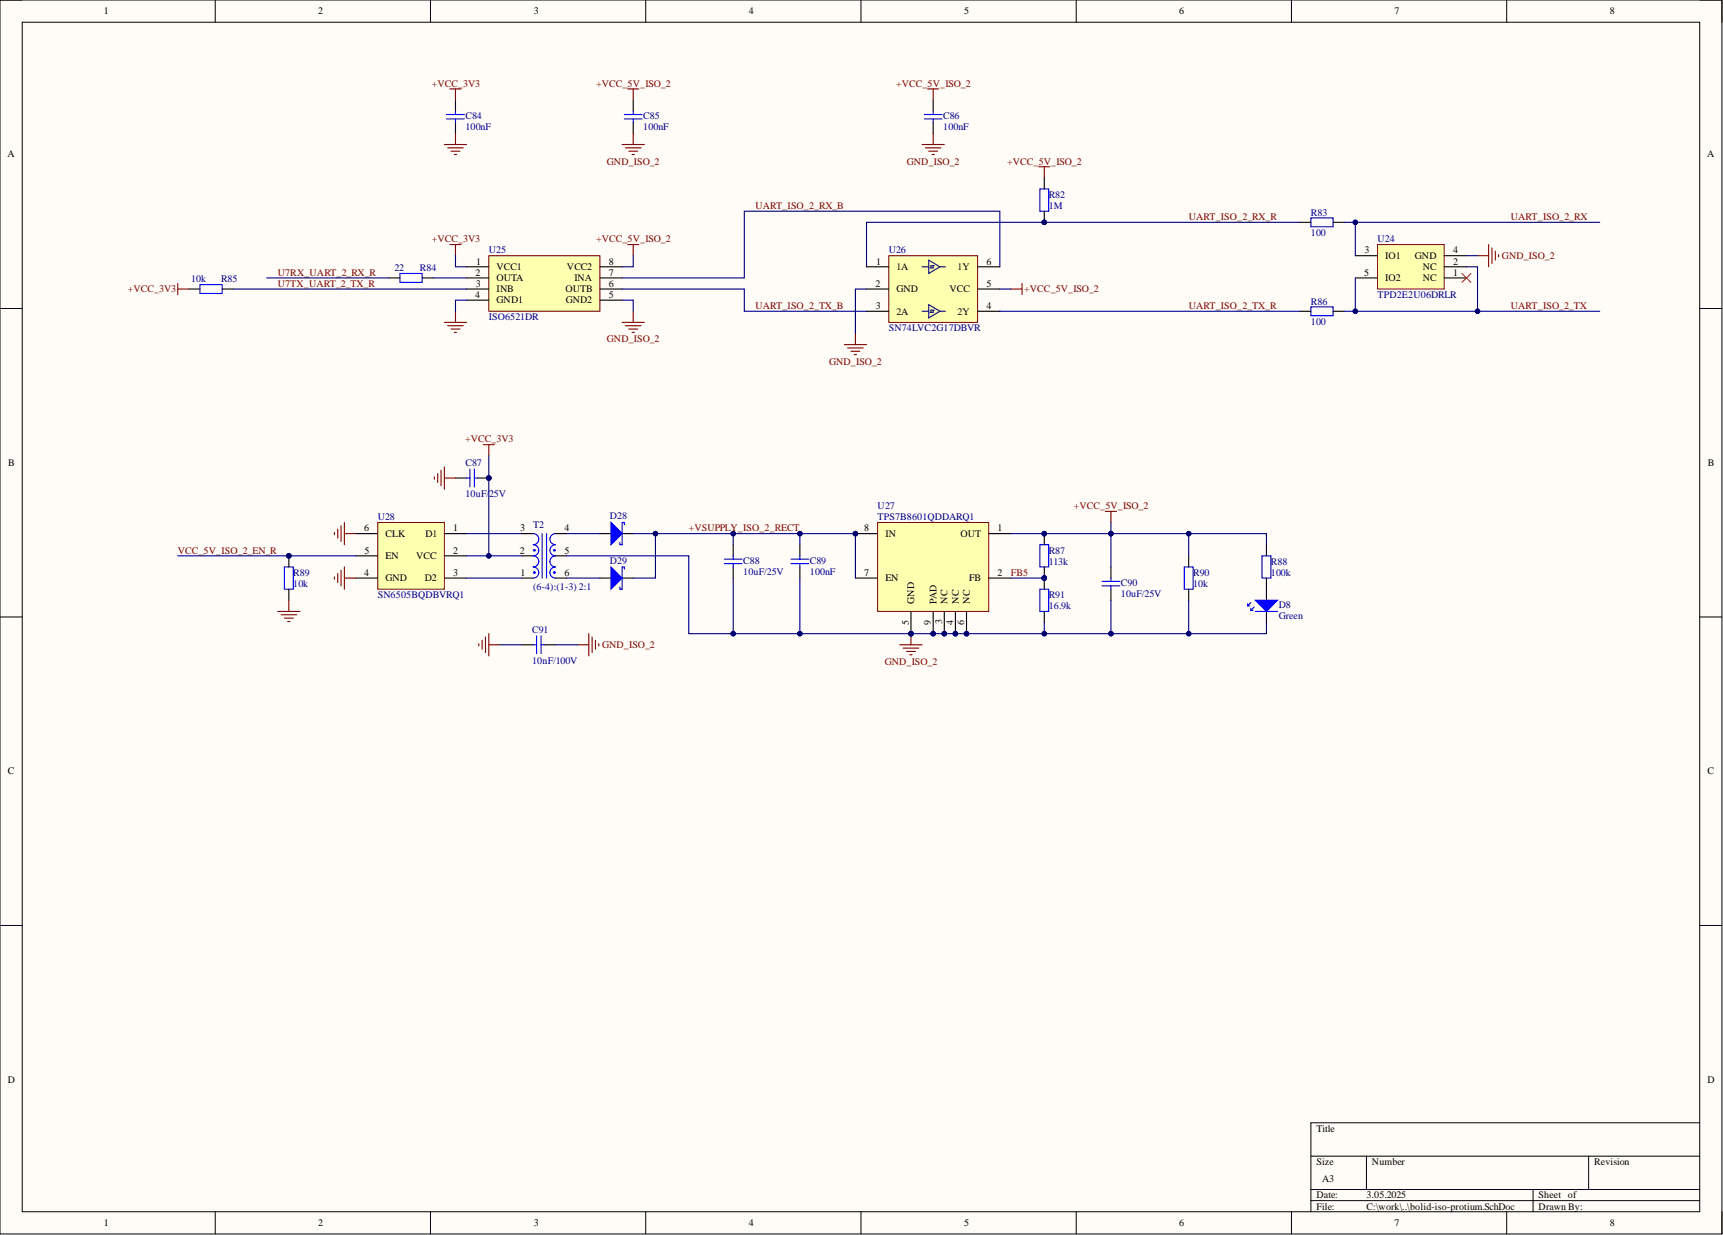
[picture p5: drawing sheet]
<svg xmlns="http://www.w3.org/2000/svg" width="393mm" height="282mm" viewBox="0 0 393 282" stroke-linecap="round" stroke-linejoin="round" font-family="sans-serif">
<defs><g id="words">
<g font-size="2.3">
<text x="23.7" y="3.3">1</text>
<text x="72.6" y="3.3">2</text>
<text x="121.9" y="3.3">3</text>
<text x="170.9" y="3.3">4</text>
<text x="220.1" y="3.3">5</text>
<text x="269.2" y="3.3">6</text>
<text x="318.4" y="3.3">7</text>
<text x="367.5" y="3.3">8</text>
<text x="1.7" y="35.9">A</text>
<text x="389.7" y="35.9">A</text>
<text x="311.5" y="57.8">3</text>
<text x="316.3" y="59.1">IO1</text>
<text x="323" y="59.1">GND</text>
<text x="331.7" y="57.8">4</text>
<text x="108.5" y="62.9">2</text>
<text x="108.6" y="65.5">3</text>
<text x="108.7" y="60.4">1</text>
<text x="113.4" y="61.7">VCC1</text>
<text x="113.4" y="64.2">OUTA</text>
<text x="129.4" y="61.7">VCC2</text>
<text x="131.1" y="64.2">INA</text>
<text x="139" y="65.5">6</text>
<text x="139" y="62.9">7</text>
<text x="139" y="60.4">8</text>
<text x="199.8" y="65.5">2</text>
<text x="200" y="60.4">1</text>
<text x="204.7" y="61.7">1A</text>
<text x="218.6" y="61.7">1Y</text>
<text x="225.2" y="65.5">5</text>
<text x="225.2" y="60.4">6</text>
<text x="311.4" y="62.9">5</text>
<text x="316.3" y="64.2">IO2</text>
<text x="324.8" y="64.2">NC</text>
<text x="324.8" y="61.7">NC</text>
<text x="331.7" y="62.9">1</text>
<text x="331.7" y="60.4">2</text>
<text x="108.5" y="68">4</text>
<text x="113.4" y="66.7">INB</text>
<text x="113.4" y="69.3">GND1</text>
<text x="129.1" y="66.7">OUTB</text>
<text x="129.2" y="69.3">GND2</text>
<text x="139" y="68">5</text>
<text x="199.9" y="70.5">3</text>
<text x="204.7" y="66.7">GND</text>
<text x="204.7" y="71.8">2A</text>
<text x="216.8" y="66.7">VCC</text>
<text x="218.6" y="71.8">2Y</text>
<text x="225.2" y="70.5">4</text>
<text x="1.9" y="106.4">B</text>
<text x="389.9" y="106.4">B</text>
<text x="83.1" y="121.3">6</text>
<text x="88" y="122.5">CLK</text>
<text x="97.1" y="122.5">D1</text>
<text x="103.5" y="121.3">1</text>
<text x="118.8" y="121.3">3</text>
<text x="128.8" y="121.3">4</text>
<text x="197.3" y="121.3">8</text>
<text x="202.1" y="122.5">IN</text>
<text x="219.3" y="122.5">OUT</text>
<text x="227.7" y="121.3">1</text>
<text x="83.1" y="131.4">4</text>
<text x="83.2" y="126.4">5</text>
<text x="88" y="127.6">EN</text>
<text x="95" y="127.6">VCC</text>
<text x="103.5" y="126.4">2</text>
<text x="103.5" y="131.4">3</text>
<text x="118.7" y="126.4">2</text>
<text x="118.9" y="131.4">1</text>
<text x="128.8" y="126.4">5</text>
<text x="128.8" y="131.4">6</text>
<text x="197.3" y="131.4">7</text>
<text x="227.7" y="131.4">2</text>
<text x="88" y="132.7">GND</text>
<text x="97" y="132.7">D2</text>
<text x="202.1" y="132.7">EN</text>
<text x="208.7" y="137.8" transform="rotate(-90 208.7 137.8)">GND</text>
<text x="213.8" y="137.8" transform="rotate(-90 213.8 137.8)">PAD</text>
<text x="216.3" y="137.8" transform="rotate(-90 216.3 137.8)">NC</text>
<text x="218.9" y="137.8" transform="rotate(-90 218.9 137.8)">NC</text>
<text x="221.2" y="132.7">FB</text>
<text x="221.4" y="137.8" transform="rotate(-90 221.4 137.8)">NC</text>
<text x="207.5" y="142.6" transform="rotate(-90 207.5 142.6)">5</text>
<text x="212.5" y="142.6" transform="rotate(-90 212.5 142.6)">9</text>
<text x="215.1" y="142.5" transform="rotate(-90 215.1 142.5)">3</text>
<text x="217.6" y="142.7" transform="rotate(-90 217.6 142.7)">4</text>
<text x="220.1" y="142.6" transform="rotate(-90 220.1 142.6)">6</text>
<text x="1.8" y="176.8">C</text>
<text x="389.8" y="176.8">C</text>
<text x="1.8" y="247.2">D</text>
<text x="389.8" y="247.2">D</text>
<text x="300.5" y="258.3">Title</text>
<text x="300.5" y="265.9">Size</text>
<text x="301.8" y="269.7">A3</text>
<text x="313.2" y="265.9">Number</text>
<text x="363.9" y="265.9">Revision</text>
<text x="300.5" y="273.5">Date:</text>
<text x="311.9" y="273.5">3.05.2025</text>
<text x="351.3" y="273.5">Sheet of</text>
<text x="23.7" y="279.9">1</text>
<text x="72.6" y="279.9">2</text>
<text x="121.9" y="279.9">3</text>
<text x="170.9" y="279.9">4</text>
<text x="220.1" y="279.9">5</text>
<text x="269.2" y="279.9">6</text>
<text x="300.5" y="276.1">File:</text>
<text x="311.9" y="276.1">C:\work\..\bolid-iso-protium.SchDoc</text>
<text x="318.4" y="279.9">7</text>
<text x="351.3" y="276.1">Drawn By:</text>
<text x="367.5" y="279.9">8</text>
</g>
<g font-size="2.3" fill="#800000">
<text x="98.6" y="19.8">+VCC_3V3</text>
<text x="136.1" y="19.8">+VCC_5V_ISO_2</text>
<text x="204.6" y="19.8">+VCC_5V_ISO_2</text>
<text x="138.6" y="37.6">GND_ISO_2</text>
<text x="207" y="37.6">GND_ISO_2</text>
<text x="229.9" y="37.6">+VCC_5V_ISO_2</text>
<text x="172.5" y="47.7">UART_ISO_2_RX_B</text>
<text x="271.4" y="50.2">UART_ISO_2_RX_R</text>
<text x="344.9" y="50.2">UART_ISO_2_RX</text>
<text x="98.6" y="55.3">+VCC_3V3</text>
<text x="136.1" y="55.3">+VCC_5V_ISO_2</text>
<text x="342.9" y="59.1">GND_ISO_2</text>
<text x="63.4" y="62.9">U7RX_UART_2_RX_R</text>
<text x="63.4" y="65.5">U7TX_UART_2_TX_R</text>
<text x="29.2" y="66.7">+VCC_3V3</text>
<text x="172.5" y="70.5">UART_ISO_2_TX_B</text>
<text x="233.8" y="66.7">+VCC_5V_ISO_2</text>
<text x="271.4" y="70.5">UART_ISO_2_TX_R</text>
<text x="344.9" y="70.5">UART_ISO_2_TX</text>
<text x="138.6" y="78.1">GND_ISO_2</text>
<text x="189.3" y="83.2">GND_ISO_2</text>
<text x="106.2" y="101">+VCC_3V3</text>
<text x="245.2" y="116.2">+VCC_5V_ISO_2</text>
<text x="157.2" y="121.3">+VSUPPLY_ISO_2_RECT</text>
<text x="40.6" y="126.4">VCC_5V_ISO_2_EN_R</text>
<text x="230.8" y="131.4">FB5</text>
<text x="137.5" y="147.9">GND_ISO_2</text>
<text x="202" y="151.7">GND_ISO_2</text>
</g>
<g font-size="2.3" fill="#000080">
<text x="106.3" y="29.7">100nF</text>
<text x="106.3" y="27.1">C84</text>
<text x="146.8" y="29.7">100nF</text>
<text x="146.8" y="27.1">C85</text>
<text x="215.3" y="29.7">100nF</text>
<text x="215.3" y="27.1">C86</text>
<text x="239.4" y="47.7">1M</text>
<text x="239.4" y="45.2">R82</text>
<text x="299.3" y="53.8">100</text>
<text x="299.3" y="49.2">R83</text>
<text x="111.6" y="57.8">U25</text>
<text x="202.9" y="57.8">U26</text>
<text x="314.5" y="55.3">U24</text>
<text x="43.6" y="64.4">10k</text>
<text x="50.5" y="64.4">R85</text>
<text x="90" y="61.9">22</text>
<text x="95.9" y="61.9">R84</text>
<text x="299.3" y="69.5">R86</text>
<text x="314.5" y="68">TPD2E2U06DRLR</text>
<text x="111.6" y="73.1">ISO6521DR</text>
<text x="202.9" y="75.6">SN74LVC2G17DBVR</text>
<text x="299.3" y="74.1">100</text>
<text x="106.3" y="106.3">C87</text>
<text x="106.3" y="113.4">10uF/</text>
<text x="111.7" y="113.4">25V</text>
<text x="86.2" y="118.7">U28</text>
<text x="139.2" y="118.5">D28</text>
<text x="200.4" y="116.2">U27</text>
<text x="200.4" y="118.7">TPS7B8601QDDARQ1</text>
<text x="121.7" y="120.5">T2</text>
<text x="67" y="131.4">R89</text>
<text x="139.2" y="128.6">D29</text>
<text x="169.7" y="131.2">10uF/25V</text>
<text x="169.7" y="128.6">C88</text>
<text x="184.9" y="131.2">100nF</text>
<text x="184.9" y="128.6">C89</text>
<text x="239.4" y="128.9">113k</text>
<text x="239.4" y="126.4">R87</text>
<text x="272.4" y="131.4">R90</text>
<text x="290.1" y="131.4">100k</text>
<text x="290.1" y="128.9">R88</text>
<text x="67" y="134">10k</text>
<text x="86.2" y="136.5">SN6505BQDBVRQ1</text>
<text x="121.7" y="134.7">(6-4):(1-3) 2:1</text>
<text x="239.4" y="136.5">R91</text>
<text x="255.9" y="136.3">10uF/25V</text>
<text x="255.9" y="133.7">C90</text>
<text x="272.4" y="134">10k</text>
<text x="239.4" y="139">16.9k</text>
<text x="291.9" y="141.3">Green</text>
<text x="291.9" y="138.8">D8</text>
<text x="121.5" y="144.4">C91</text>
<text x="121.5" y="151.5">10nF/100V</text>
</g>
</g></defs>
<path d="M0 0h393.1v281.6h-393.1z" fill-rule="evenodd" fill="#fffcf8"/>
<path d="M0 0h393.1v281.6h-393.1z" fill="none" stroke="#000" stroke-width=".23"/>
<path d="M5.1 5.1h382.9v271.5h-382.9z" fill-rule="evenodd" fill="#fffcf8"/>
<g fill="none" stroke="#000" stroke-width=".23">
<path d="M0 0h5.1M49.1 0v5.1M98.3 0v5.1M147.4 0v5.1M196.6 0v5.1M245.7 0v5.1M294.8 0v5.1M344 0v5.1M388 0h5.1v5.1M5.1 5.1h382.9v271.5h-382.9zM0 70.4h5.1M388 70.4h5.1"/>
<path d="M0 140.8h5.1M388 140.8h5.1M0 211.2h5.1M388 211.2h5.1M388 256.3h-88.7v20.3M49.1 276.6v5M98.3 276.6v5M147.4 276.6v5M196.6 276.6v5M245.7 276.6v5M294.8 276.6v5M299.3 263.9h88.7"/>
<path d="M299.3 271.5h88.7M299.3 274h88.7M311.9 263.9v7.6M344 276.6v5M350 271.5v5.1M362.7 263.9v7.6M393.1 276.6v5"/>
</g>
<path d="M86.2 119.3h15.2v15.2h-15.2z" fill-rule="evenodd" fill="#ffffb0"/>
<path d="M86.2 119.3h15.2v15.2h-15.2z" fill="none" stroke="#800000" stroke-width=".23"/>
<path d="M81.2 121.8h5M81.2 126.9h5M81.2 131.9h5M101.4 121.8h5.1M101.4 126.9h5.1M101.4 131.9h5.1M167.4 124.3v2.6M167.4 129.4v2.5" fill="none" stroke="#000" stroke-width=".25"/>
<path d="M165.4 127.6h4M165.4 128.6h4M167.4 126.9v.7M167.4 128.6v.8" fill="none" stroke="#00f" stroke-width=".25"/>
<circle cx="215.6" cy="144.6" r=".51" fill="#000080"/>
<circle cx="215.6" cy="144.6" r=".51" fill="none" stroke="#000080" stroke-width=".23"/>
<circle cx="218.1" cy="144.6" r=".51" fill="#000080"/>
<circle cx="218.1" cy="144.6" r=".51" fill="none" stroke="#000080" stroke-width=".23"/>
<circle cx="208" cy="144.6" r=".51" fill="#000080"/>
<circle cx="208" cy="144.6" r=".51" fill="none" stroke="#000080" stroke-width=".23"/>
<circle cx="220.6" cy="144.6" r=".51" fill="#000080"/>
<circle cx="220.6" cy="144.6" r=".51" fill="none" stroke="#000080" stroke-width=".23"/>
<circle cx="195.3" cy="121.8" r=".51" fill="#000080"/>
<circle cx="195.3" cy="121.8" r=".51" fill="none" stroke="#000080" stroke-width=".23"/>
<circle cx="213" cy="144.6" r=".51" fill="#000080"/>
<circle cx="213" cy="144.6" r=".51" fill="none" stroke="#000080" stroke-width=".23"/>
<path d="M200.4 119.3h25.3v20.2h-25.3z" fill-rule="evenodd" fill="#ffffb0"/>
<path d="M200.4 119.3h25.3v20.2h-25.3z" fill="none" stroke="#800000" stroke-width=".23"/>
<path d="M215.6 139.5v5.1M225.7 121.8h5.1M225.7 131.9h5.1" fill="none" stroke="#000" stroke-width=".25"/>
<circle cx="215.6" cy="144.6" r=".51" fill="#000080"/>
<circle cx="215.6" cy="144.6" r=".51" fill="none" stroke="#000080" stroke-width=".23"/>
<path d="M218.1 139.5v5.1" fill="none" stroke="#000" stroke-width=".25"/>
<circle cx="218.1" cy="144.6" r=".51" fill="#000080"/>
<circle cx="218.1" cy="144.6" r=".51" fill="none" stroke="#000080" stroke-width=".23"/>
<path d="M208 139.5v5.1" fill="none" stroke="#000" stroke-width=".25"/>
<circle cx="208" cy="144.6" r=".51" fill="#000080"/>
<circle cx="208" cy="144.6" r=".51" fill="none" stroke="#000080" stroke-width=".23"/>
<path d="M220.6 139.5v5.1" fill="none" stroke="#000" stroke-width=".25"/>
<circle cx="220.6" cy="144.6" r=".51" fill="#000080"/>
<circle cx="220.6" cy="144.6" r=".51" fill="none" stroke="#000080" stroke-width=".23"/>
<path d="M195.3 131.9h5.1M195.3 121.8h5.1" fill="none" stroke="#000" stroke-width=".25"/>
<circle cx="195.3" cy="121.8" r=".51" fill="#000080"/>
<circle cx="195.3" cy="121.8" r=".51" fill="none" stroke="#000080" stroke-width=".23"/>
<path d="M213 139.5v5.1" fill="none" stroke="#000" stroke-width=".25"/>
<circle cx="213" cy="144.6" r=".51" fill="#000080"/>
<circle cx="213" cy="144.6" r=".51" fill="none" stroke="#000080" stroke-width=".23"/>
<path d="M182.6 124.3v2.6M182.6 129.4v2.5" fill="none" stroke="#000" stroke-width=".25"/>
<path d="M180.6 127.6h4M180.6 128.6h4M182.6 126.9v.7M182.6 128.6v.8" fill="none" stroke="#00f" stroke-width=".25"/>
<circle cx="111.6" cy="109.1" r=".51" fill="#000080"/>
<circle cx="111.6" cy="109.1" r=".51" fill="none" stroke="#000080" stroke-width=".23"/>
<path d="M104 109.1h2.5M109.1 109.1h2.5" fill="none" stroke="#000" stroke-width=".25"/>
<circle cx="111.6" cy="109.1" r=".51" fill="#000080"/>
<circle cx="111.6" cy="109.1" r=".51" fill="none" stroke="#000080" stroke-width=".23"/>
<path d="M106.5 109.1h.8M107.3 107.1v4M108.3 107.1v4M108.3 109.1h.8" fill="none" stroke="#00f" stroke-width=".25"/>
<path d="M99.2 108.8v.6M99.9 108.1v2M100.7 107.3v3.6M101.4 106.6v5M101.4 109.1h2.6M110.3 101.5h2.6M111.6 101.5v2.5M205.4 147.2h5.1M206.2 147.9h3.5M207 148.7h2M207.7 149.4h.5M208 144.6v2.6" fill="none" stroke="#800000" stroke-width=".25"/>
<circle cx="208" cy="144.6" r=".51" fill="#000080"/>
<circle cx="208" cy="144.6" r=".51" fill="none" stroke="#000080" stroke-width=".23"/>
<path d="M119.2 131.9h2.5M119.2 126.9h2.5M119.2 121.8h2.5M126.8 131.9h2.5M126.8 126.9h2.5M126.8 121.8h2.5" fill="none" stroke="#000" stroke-width=".25"/>
<g fill="none" stroke="#00f" stroke-width=".25">
<path d="M121.7 121.8a1.27 1.27 0 0 1 1.3 1.3 1.27 1.27 0 0 1-1.3 1.2 1.27 1.27 0 0 1 1.3 1.3 1.27 1.27 0 0 1-1.3 1.3 1.27 1.27 0 0 1 1.3 1.2 1.27 1.27 0 0 1-1.3 1.3 1.27 1.27 0 0 1 1.3 1.3 1.27 1.27 0 0 1-1.3 1.2M123.8 121.8v10.1M124.8 121.8v10.1M126.8 121.8a1.27 1.27 0 0 0-1.3 1.3 1.27 1.27 0 0 0 1.3 1.2 1.27 1.27 0 0 0-1.3 1.3 1.27 1.27 0 0 0 1.3 1.3 1.27 1.27 0 0 0-1.3 1.2 1.27 1.27 0 0 0 1.3 1.3 1.27 1.27 0 0 0-1.3 1.3 1.27 1.27 0 0 0 1.3 1.2"/>
<circle cx="122" cy="130.7" r=".13"/>
<circle cx="122" cy="125.6" r=".13"/>
<circle cx="126.6" cy="130.7" r=".13"/>
<circle cx="126.6" cy="125.6" r=".13"/>
</g>
<circle cx="238.4" cy="131.9" r=".51" fill="#000080"/>
<circle cx="238.4" cy="131.9" r=".51" fill="none" stroke="#000080" stroke-width=".23"/>
<path d="M237.4 134.5h2v5h-2z" fill="none" stroke="#00f" stroke-width=".25"/>
<path d="M238.4 131.9v2.6M238.4 139.5v2.6" fill="none" stroke="#000" stroke-width=".25"/>
<circle cx="238.4" cy="131.9" r=".51" fill="#000080"/>
<circle cx="238.4" cy="131.9" r=".51" fill="none" stroke="#000080" stroke-width=".23"/>
<circle cx="238.4" cy="131.9" r=".51" fill="#000080"/>
<circle cx="238.4" cy="131.9" r=".51" fill="none" stroke="#000080" stroke-width=".23"/>
<circle cx="238.4" cy="121.8" r=".51" fill="#000080"/>
<circle cx="238.4" cy="121.8" r=".51" fill="none" stroke="#000080" stroke-width=".23"/>
<path d="M237.4 124.3h2v5.1h-2z" fill="none" stroke="#00f" stroke-width=".25"/>
<path d="M238.4 129.4v2.5" fill="none" stroke="#000" stroke-width=".25"/>
<circle cx="238.4" cy="131.9" r=".51" fill="#000080"/>
<circle cx="238.4" cy="131.9" r=".51" fill="none" stroke="#000080" stroke-width=".23"/>
<path d="M238.4 121.8v2.5" fill="none" stroke="#000" stroke-width=".25"/>
<circle cx="238.4" cy="121.8" r=".51" fill="#000080"/>
<circle cx="238.4" cy="121.8" r=".51" fill="none" stroke="#000080" stroke-width=".23"/>
<path d="M253.6 129.4v2.5M253.6 134.5v2.5" fill="none" stroke="#000" stroke-width=".25"/>
<path d="M251.6 132.7h4M251.6 133.7h4M253.6 131.9v.8M253.6 133.7v.8" fill="none" stroke="#00f" stroke-width=".25"/>
<path d="M78.6 119.3v5M252.3 116.7h2.6M253.6 116.7v2.6M76.3 121.5v.5M76.3 131.7v.5M77.1 120.8v2M77.1 130.9v2.1M77.9 120v3.6M77.9 130.2v3.5M78.6 129.4v5.1M78.6 121.8h2.6M78.6 131.9h2.6" fill="none" stroke="#800000" stroke-width=".25"/>
<path d="M111.6 58.4h25.4v12.6h-25.4z" fill-rule="evenodd" fill="#ffffb0"/>
<path d="M111.6 58.4h25.4v12.6h-25.4z" fill="none" stroke="#800000" stroke-width=".23"/>
<path d="M106.5 60.9h5.1M106.5 63.4h5.1M106.5 66h5.1M106.5 68.5h5.1M137 60.9h5M137 63.4h5M137 66h5M137 68.5h5" fill="none" stroke="#000" stroke-width=".25"/>
<g fill="none" stroke="#800000" stroke-width=".25">
<path d="M102.7 55.8h2.6M104 55.8v2.6M143.3 55.8h2.5M144.6 55.8v2.6M101.4 73.6h5.1M102.2 74.3h3.6M103 75.1h2M103.7 75.9h.5M104 71v2.6M142 73.6h5.1M142.8 74.3h3.5M143.5 75.1h2.1"/>
<path d="M144.3 75.9h.5M144.6 71v2.6"/>
</g>
<path d="M202.9 58.4h20.3v15.2h-20.3z" fill-rule="evenodd" fill="#ffffb0"/>
<path d="M202.9 58.4h20.3v15.2h-20.3z" fill="none" stroke="#800000" stroke-width=".23"/>
<path d="M197.8 60.9h5.1M197.8 66h5.1M197.8 71h5.1M223.2 60.9h5.1M223.2 66h5.1M223.2 71h5.1" fill="none" stroke="#000" stroke-width=".25"/>
<path d="M212 59.4l2.6 1.5-2.6 1.5zM210.5 60.9h1.5M210.5 71h1.5M212 69.5l2.6 1.5-2.6 1.6zM213 60.6v.5h-.7M213 70.8v.5h-.7M213.3 60.6h-.8v.5M213.3 70.8h-.8v.5M214.6 60.9h1.2M214.6 71h1.2" fill="none" stroke="#11037f" stroke-width=".25"/>
<path d="M192.7 78.7h5.1M193.5 79.4h3.6M195.3 76.1v2.6M230.8 66h2.5M233.3 64.7v2.5M194.3 80.2h2M195 80.9h.5" fill="none" stroke="#800000" stroke-width=".25"/>
<path d="M314.5 55.8h15.2v10.2h-15.2z" fill-rule="evenodd" fill="#ffffb0"/>
<path d="M314.5 55.8h15.2v10.2h-15.2z" fill="none" stroke="#800000" stroke-width=".23"/>
<path d="M309.4 58.4h5.1M329.7 58.4h5.1M309.4 63.4h5.1M329.7 63.4h5.1M329.7 60.9h5.1M137 121.8h2.5M142 121.8h2.6M119.2 147.2h2.5M124.3 147.2h2.5" fill="none" stroke="#000" stroke-width=".25"/>
<path d="M121.7 147.2h.8M122.5 145.1v4.1M123.5 145.1v4.1M123.5 147.2h.8" fill="none" stroke="#00f" stroke-width=".25"/>
<path d="M109.3 146.9v.5M110.1 146.1v2.1M110.8 145.4v3.5M111.6 144.6v5.1M111.6 147.2h2.5M131.9 147.2h2.5M134.4 144.6v5.1M135.2 145.4v3.5M135.9 146.1v2.1M136.7 146.9v.5" fill="none" stroke="#800000" stroke-width=".25"/>
<path d="M139.5 119.3l2.5 2.5-2.5 2.5z" fill="#00f"/>
<path d="M139.5 119.3l2.5 2.5-2.5 2.5zM142.5 119.8v-.5h-.5v5h-.5v-.5" fill="none" stroke="#00f" stroke-width=".25"/>
<path d="M137 131.9h2.5M142 131.9h2.6" fill="none" stroke="#000" stroke-width=".25"/>
<path d="M139.5 129.4l2.5 2.5-2.5 2.6z" fill="#00f"/>
<path d="M139.5 129.4l2.5 2.5-2.5 2.6zM142.5 129.9v-.5h-.5v5.1h-.5v-.5" fill="none" stroke="#00f" stroke-width=".25"/>
<circle cx="65.9" cy="126.9" r=".51" fill="#000080"/>
<circle cx="65.9" cy="126.9" r=".51" fill="none" stroke="#000080" stroke-width=".23"/>
<path d="M64.9 129.4h2.1v5.1h-2.1z" fill="none" stroke="#00f" stroke-width=".25"/>
<path d="M65.9 126.9v2.5M65.9 134.5v2.5" fill="none" stroke="#000" stroke-width=".25"/>
<circle cx="65.9" cy="126.9" r=".51" fill="#000080"/>
<circle cx="65.9" cy="126.9" r=".51" fill="none" stroke="#000080" stroke-width=".23"/>
<path d="M63.4 139.5h5.1M65.9 137v2.5M64.2 140.3h3.5M64.9 141.1h2.1M65.7 141.8h.5" fill="none" stroke="#800000" stroke-width=".25"/>
<path d="M289.1 134.5v2.5M289.1 139.5v2.6" fill="none" stroke="#000" stroke-width=".25"/>
<path d="M286.6 137h5.1l-2.6 2.5z" fill="#00f"/>
<g fill="none" stroke="#00f" stroke-width=".25">
<path d="M102 26.1h4M102 27.1h4M104 25.4v.7M104 27.1v.8M142.5 26.1h4.1M142.5 27.1h4.1M144.6 25.4v.7M144.6 27.1v.8M211 26.1h4.1M211 27.1h4.1M213 25.4v.7M213 27.1v.8"/>
<path d="M45.7 65h5v2h-5zM91.3 62.4h5.1v2h-5.1zM270.4 129.4h2v5.1h-2zM284.8 137.8v.5M284.8 138.3h.5M285.6 138.8v.5M285.6 139.3h.5M285.6 137.5l-.8 .8M286.3 138.5l-.7 .8M286.6 137h5.1l-2.6 2.5zM286.6 139.5h5.1M288.1 126.9h2v5h-2z"/>
</g>
<g fill="none" stroke="#000" stroke-width=".25">
<path d="M104 22.8v2.6M104 27.9v2.5M144.6 22.8v2.6M144.6 27.9v2.5M213 22.8v2.6M213 27.9v2.5M43.1 66h2.6M50.7 66h2.6M88.8 63.4h2.5M96.4 63.4h2.5M271.4 126.9v2.5M271.4 134.5v2.5"/>
<path d="M289.1 124.3v2.6M289.1 131.9v2.6"/>
</g>
<g fill="none" stroke="#800000" stroke-width=".25">
<path d="M101.4 33h5.1M102.2 33.7h3.6M102.7 20.3h2.6M103 34.5h2M103.7 35.3h.5M104 20.3v2.5M104 30.4v2.6M142 33h5.1M142.8 33.7h3.5M143.3 20.3h2.5M143.5 34.5h2.1M144.3 35.3h.5"/>
<path d="M144.6 20.3v2.5M144.6 30.4v2.6M210.5 33h5.1M211.3 33.7h3.5M211.8 20.3h2.5M212 34.5h2.1M212.8 35.3h.5M213 20.3v2.5M213 30.4v2.6M237.1 38.1h2.6M238.4 38.1v2.5M337.3 58.4h2.5"/>
<path d="M339.8 55.8v5.1M340.6 56.6v3.5M341.4 57.3v2.1M342.1 58.1v.5M40.6 64.7v2.5M40.6 66h2.5"/>
</g>
<path d="M333.8 62.4l2 2M335.8 62.4l-2 2" fill="none" stroke="#f00" stroke-width=".23"/>
<circle cx="238.4" cy="50.7" r=".51" fill="#000080"/>
<circle cx="238.4" cy="50.7" r=".51" fill="none" stroke="#000080" stroke-width=".23"/>
<path d="M237.4 43.1h2v5.1h-2z" fill="none" stroke="#00f" stroke-width=".25"/>
<path d="M238.4 48.2v2.5" fill="none" stroke="#000" stroke-width=".25"/>
<circle cx="238.4" cy="50.7" r=".51" fill="#000080"/>
<circle cx="238.4" cy="50.7" r=".51" fill="none" stroke="#000080" stroke-width=".23"/>
<path d="M238.4 40.6v2.5M296.7 50.7h2.6M304.3 50.7h2.6M296.7 71h2.6M304.3 71h2.6" fill="none" stroke="#000" stroke-width=".25"/>
<path d="M299.3 49.7h5v2.1h-5zM299.3 70h5v2.1h-5z" fill="none" stroke="#00f" stroke-width=".25"/>
<path d="M144.6 121.8h5" fill="none" stroke="#000080" stroke-width=".25"/>
<circle cx="149.6" cy="121.8" r=".51" fill="#000080"/>
<circle cx="149.6" cy="121.8" r=".51" fill="none" stroke="#000080" stroke-width=".23"/>
<path d="M167.4 121.8v2.5" fill="none" stroke="#000080" stroke-width=".25"/>
<circle cx="167.4" cy="121.8" r=".51" fill="#000080"/>
<circle cx="167.4" cy="121.8" r=".51" fill="none" stroke="#000080" stroke-width=".23"/>
<path d="M182.6 121.8v2.5" fill="none" stroke="#000080" stroke-width=".25"/>
<circle cx="182.6" cy="121.8" r=".51" fill="#000080"/>
<circle cx="182.6" cy="121.8" r=".51" fill="none" stroke="#000080" stroke-width=".23"/>
<path d="M144.6 131.9h5v-10.1h45.7v10.1" fill="none" stroke="#000080" stroke-width=".25"/>
<circle cx="195.3" cy="121.8" r=".51" fill="#000080"/>
<circle cx="195.3" cy="121.8" r=".51" fill="none" stroke="#000080" stroke-width=".23"/>
<circle cx="182.6" cy="121.8" r=".51" fill="#000080"/>
<circle cx="182.6" cy="121.8" r=".51" fill="none" stroke="#000080" stroke-width=".23"/>
<circle cx="167.4" cy="121.8" r=".51" fill="#000080"/>
<circle cx="167.4" cy="121.8" r=".51" fill="none" stroke="#000080" stroke-width=".23"/>
<circle cx="149.6" cy="121.8" r=".51" fill="#000080"/>
<circle cx="149.6" cy="121.8" r=".51" fill="none" stroke="#000080" stroke-width=".23"/>
<path d="M111.6 104v22.9M106.5 121.8h12.7M106.5 131.9h12.7M129.3 121.8h7.7M129.3 131.9h7.7" fill="none" stroke="#000080" stroke-width=".25"/>
<circle cx="111.6" cy="126.9" r=".51" fill="#000080"/>
<circle cx="111.6" cy="126.9" r=".51" fill="none" stroke="#000080" stroke-width=".23"/>
<circle cx="111.6" cy="109.1" r=".51" fill="#000080"/>
<circle cx="111.6" cy="109.1" r=".51" fill="none" stroke="#000080" stroke-width=".23"/>
<path d="M238.4 142.1v2.5h-30.4" fill="none" stroke="#000080" stroke-width=".25"/>
<circle cx="238.4" cy="144.6" r=".51" fill="#000080"/>
<circle cx="238.4" cy="144.6" r=".51" fill="none" stroke="#000080" stroke-width=".23"/>
<circle cx="220.6" cy="144.6" r=".51" fill="#000080"/>
<circle cx="220.6" cy="144.6" r=".51" fill="none" stroke="#000080" stroke-width=".23"/>
<circle cx="218.1" cy="144.6" r=".51" fill="#000080"/>
<circle cx="218.1" cy="144.6" r=".51" fill="none" stroke="#000080" stroke-width=".23"/>
<circle cx="215.6" cy="144.6" r=".51" fill="#000080"/>
<circle cx="215.6" cy="144.6" r=".51" fill="none" stroke="#000080" stroke-width=".23"/>
<circle cx="213" cy="144.6" r=".51" fill="#000080"/>
<circle cx="213" cy="144.6" r=".51" fill="none" stroke="#000080" stroke-width=".23"/>
<circle cx="208" cy="144.6" r=".51" fill="#000080"/>
<circle cx="208" cy="144.6" r=".51" fill="none" stroke="#000080" stroke-width=".23"/>
<path d="M230.8 131.9h7.6" fill="none" stroke="#000080" stroke-width=".25"/>
<circle cx="238.4" cy="131.9" r=".51" fill="#000080"/>
<circle cx="238.4" cy="131.9" r=".51" fill="none" stroke="#000080" stroke-width=".23"/>
<path d="M230.8 121.8h22.8v7.6" fill="none" stroke="#000080" stroke-width=".25"/>
<circle cx="238.4" cy="121.8" r=".51" fill="#000080"/>
<circle cx="238.4" cy="121.8" r=".51" fill="none" stroke="#000080" stroke-width=".23"/>
<circle cx="253.6" cy="121.8" r=".51" fill="#000080"/>
<circle cx="253.6" cy="121.8" r=".51" fill="none" stroke="#000080" stroke-width=".23"/>
<path d="M253.6 119.3v2.5" fill="none" stroke="#000080" stroke-width=".25"/>
<circle cx="253.6" cy="121.8" r=".51" fill="#000080"/>
<circle cx="253.6" cy="121.8" r=".51" fill="none" stroke="#000080" stroke-width=".23"/>
<path d="M182.6 144.6h25.4" fill="none" stroke="#000080" stroke-width=".25"/>
<circle cx="182.6" cy="144.6" r=".51" fill="#000080"/>
<circle cx="182.6" cy="144.6" r=".51" fill="none" stroke="#000080" stroke-width=".23"/>
<circle cx="208" cy="144.6" r=".51" fill="#000080"/>
<circle cx="208" cy="144.6" r=".51" fill="none" stroke="#000080" stroke-width=".23"/>
<path d="M167.4 131.9v12.7h15.2v-12.7" fill="none" stroke="#000080" stroke-width=".25"/>
<circle cx="167.4" cy="144.6" r=".51" fill="#000080"/>
<circle cx="167.4" cy="144.6" r=".51" fill="none" stroke="#000080" stroke-width=".23"/>
<circle cx="182.6" cy="144.6" r=".51" fill="#000080"/>
<circle cx="182.6" cy="144.6" r=".51" fill="none" stroke="#000080" stroke-width=".23"/>
<path d="M106.5 126.9h12.7" fill="none" stroke="#000080" stroke-width=".25"/>
<circle cx="111.6" cy="126.9" r=".51" fill="#000080"/>
<circle cx="111.6" cy="126.9" r=".51" fill="none" stroke="#000080" stroke-width=".23"/>
<path d="M129.3 126.9h27.9v17.7h10.2" fill="none" stroke="#000080" stroke-width=".25"/>
<circle cx="167.4" cy="144.6" r=".51" fill="#000080"/>
<circle cx="167.4" cy="144.6" r=".51" fill="none" stroke="#000080" stroke-width=".23"/>
<path d="M104 58.4v2.5h2.5M144.6 58.4v2.5h-2.6M106.5 68.5h-2.5v2.5M142 68.5h2.6v2.5M197.8 66h-2.5v10.1M228.3 66h2.5M40.6 126.9h40.6M114.1 147.2h5.1M126.8 147.2h5.1" fill="none" stroke="#000080" stroke-width=".25"/>
<circle cx="65.9" cy="126.9" r=".51" fill="#000080"/>
<circle cx="65.9" cy="126.9" r=".51" fill="none" stroke="#000080" stroke-width=".23"/>
<path d="M253.6 121.8h35.5v2.5" fill="none" stroke="#000080" stroke-width=".25"/>
<circle cx="253.6" cy="121.8" r=".51" fill="#000080"/>
<circle cx="253.6" cy="121.8" r=".51" fill="none" stroke="#000080" stroke-width=".23"/>
<circle cx="271.4" cy="121.8" r=".51" fill="#000080"/>
<circle cx="271.4" cy="121.8" r=".51" fill="none" stroke="#000080" stroke-width=".23"/>
<path d="M253.6 137v7.6" fill="none" stroke="#000080" stroke-width=".25"/>
<circle cx="253.6" cy="144.6" r=".51" fill="#000080"/>
<circle cx="253.6" cy="144.6" r=".51" fill="none" stroke="#000080" stroke-width=".23"/>
<path d="M271.4 121.8v5.1" fill="none" stroke="#000080" stroke-width=".25"/>
<circle cx="271.4" cy="121.8" r=".51" fill="#000080"/>
<circle cx="271.4" cy="121.8" r=".51" fill="none" stroke="#000080" stroke-width=".23"/>
<path d="M271.4 137v7.6" fill="none" stroke="#000080" stroke-width=".25"/>
<circle cx="271.4" cy="144.6" r=".51" fill="#000080"/>
<circle cx="271.4" cy="144.6" r=".51" fill="none" stroke="#000080" stroke-width=".23"/>
<path d="M289.1 142.1v2.5h-50.7" fill="none" stroke="#000080" stroke-width=".25"/>
<circle cx="271.4" cy="144.6" r=".51" fill="#000080"/>
<circle cx="271.4" cy="144.6" r=".51" fill="none" stroke="#000080" stroke-width=".23"/>
<circle cx="253.6" cy="144.6" r=".51" fill="#000080"/>
<circle cx="253.6" cy="144.6" r=".51" fill="none" stroke="#000080" stroke-width=".23"/>
<circle cx="238.4" cy="144.6" r=".51" fill="#000080"/>
<circle cx="238.4" cy="144.6" r=".51" fill="none" stroke="#000080" stroke-width=".23"/>
<path d="M306.9 50.7h58.3M98.9 63.4h7.6M142 66h27.9v5h27.9M228.3 60.9v-12.7h-58.4v15.2h-27.9" fill="none" stroke="#000080" stroke-width=".25"/>
<circle cx="309.4" cy="50.7" r=".51" fill="#000080"/>
<circle cx="309.4" cy="50.7" r=".51" fill="none" stroke="#000080" stroke-width=".23"/>
<path d="M309.4 63.4v7.6h55.8" fill="none" stroke="#000080" stroke-width=".25"/>
<circle cx="309.4" cy="71" r=".51" fill="#000080"/>
<circle cx="309.4" cy="71" r=".51" fill="none" stroke="#000080" stroke-width=".23"/>
<circle cx="337.3" cy="71" r=".51" fill="#000080"/>
<circle cx="337.3" cy="71" r=".51" fill="none" stroke="#000080" stroke-width=".23"/>
<path d="M296.7 50.7h-98.9v10.2" fill="none" stroke="#000080" stroke-width=".25"/>
<circle cx="238.4" cy="50.7" r=".51" fill="#000080"/>
<circle cx="238.4" cy="50.7" r=".51" fill="none" stroke="#000080" stroke-width=".23"/>
<path d="M228.3 71h68.4M306.9 71h2.5" fill="none" stroke="#000080" stroke-width=".25"/>
<circle cx="309.4" cy="71" r=".51" fill="#000080"/>
<circle cx="309.4" cy="71" r=".51" fill="none" stroke="#000080" stroke-width=".23"/>
<path d="M309.4 50.7v7.7" fill="none" stroke="#000080" stroke-width=".25"/>
<circle cx="309.4" cy="50.7" r=".51" fill="#000080"/>
<circle cx="309.4" cy="50.7" r=".51" fill="none" stroke="#000080" stroke-width=".23"/>
<path d="M334.8 58.4h2.5M334.8 60.9h2.5v10.1" fill="none" stroke="#000080" stroke-width=".25"/>
<circle cx="337.3" cy="71" r=".51" fill="#000080"/>
<circle cx="337.3" cy="71" r=".51" fill="none" stroke="#000080" stroke-width=".23"/>
<path d="M53.3 66h53.2M60.9 63.4h27.9" fill="none" stroke="#000080" stroke-width=".25"/>
<use href="#words"/>
</svg>
